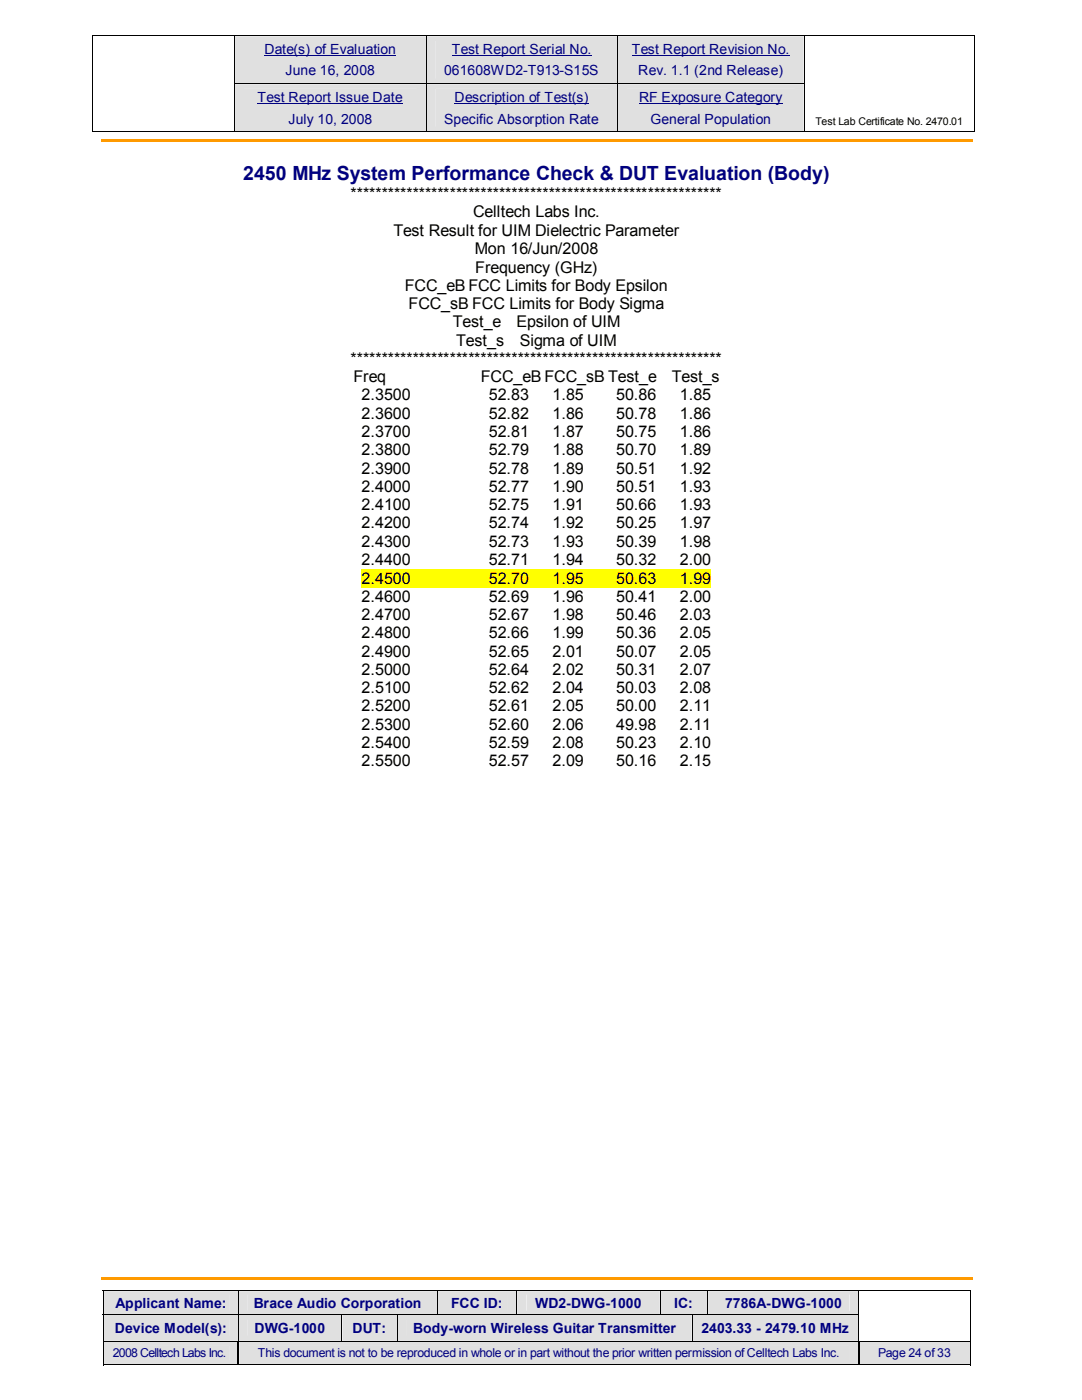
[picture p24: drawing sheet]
<svg xmlns="http://www.w3.org/2000/svg" width="216mm" height="279mm" viewBox="0 0 216 279" stroke-linecap="round" stroke-linejoin="round" font-family="sans-serif">
<defs><g id="words">
<text font-size="3.9" fill="#000080" x="48.5" y="35.9">2450 MHz System Performance Check &amp; DUT Evaluation (Body)</text>
<g font-size="3.2">
<text x="69.9" y="39.8">************************************************************</text>
<text x="78.5" y="47">Test Result for UIM Dielectric Parameter</text>
<text x="94.4" y="43.4">Celltech Labs Inc.</text>
<text x="94.7" y="50.7">Mon 16/Jun/2008</text>
<text x="80.8" y="58">FCC_eB FCC Limits for Body Epsilon</text>
<text x="94.8" y="54.4">Frequency (GHz)</text>
<text x="81.5" y="61.7">FCC_sB FCC Limits for Body Sigma</text>
<text x="90.3" y="65.3">Test_e</text>
<text x="103" y="65.3">Epsilon of UIM</text>
<text x="91" y="69">Test_s</text>
<text x="103.7" y="69">Sigma of UIM</text>
<text x="69.9" y="72.6">************************************************************</text>
<text x="70.5" y="76.2">Freq</text>
<text x="95.9" y="76.2">FCC_eB FCC_sB Test_e</text>
<text x="134" y="76.2">Test_s</text>
<text x="72.1" y="79.9">2.3500</text>
<text x="72.1" y="83.5">2.3600</text>
<text x="97.5" y="79.9">52.83</text>
<text x="97.5" y="83.5">52.82</text>
<text x="110.2" y="79.9">1.85</text>
<text x="110.2" y="83.5">1.86</text>
<text x="122.9" y="79.9">50.86</text>
<text x="122.9" y="83.5">50.78</text>
<text x="135.6" y="79.9">1.85</text>
<text x="135.6" y="83.5">1.86</text>
<text x="72.1" y="87.3">2.3700</text>
<text x="97.5" y="87.3">52.81</text>
<text x="110.2" y="87.3">1.87</text>
<text x="122.9" y="87.3">50.75</text>
<text x="135.6" y="87.3">1.86</text>
<text x="72.1" y="90.9">2.3800</text>
<text x="72.1" y="94.5">2.3900</text>
<text x="97.5" y="90.9">52.79</text>
<text x="97.5" y="94.5">52.78</text>
<text x="110.2" y="90.9">1.88</text>
<text x="110.2" y="94.5">1.89</text>
<text x="122.9" y="90.9">50.70</text>
<text x="122.9" y="94.5">50.51</text>
<text x="135.6" y="90.9">1.89</text>
<text x="135.6" y="94.5">1.92</text>
<text x="72.1" y="98.2">2.4000</text>
<text x="72.1" y="101.8">2.4100</text>
<text x="97.5" y="98.2">52.77</text>
<text x="97.5" y="101.8">52.75</text>
<text x="110.2" y="98.2">1.90</text>
<text x="110.2" y="101.8">1.91</text>
<text x="122.9" y="98.2">50.51</text>
<text x="122.9" y="101.8">50.66</text>
<text x="135.6" y="98.2">1.93</text>
<text x="135.6" y="101.8">1.93</text>
<text x="72.1" y="105.5">2.4200</text>
<text x="97.5" y="105.5">52.74</text>
<text x="110.2" y="105.5">1.92</text>
<text x="122.9" y="105.5">50.25</text>
<text x="135.6" y="105.5">1.97</text>
<text x="72.1" y="109.1">2.4300</text>
<text x="72.1" y="112.7">2.4400</text>
<text x="97.5" y="109.1">52.73</text>
<text x="97.5" y="112.7">52.71</text>
<text x="110.2" y="109.1">1.93</text>
<text x="110.2" y="112.7">1.94</text>
<text x="122.9" y="109.1">50.39</text>
<text x="122.9" y="112.7">50.32</text>
<text x="135.6" y="109.1">1.98</text>
<text x="135.6" y="112.7">2.00</text>
<text x="72.1" y="116.5">2.4500</text>
<text x="97.5" y="116.5">52.70</text>
<text x="110.2" y="116.5">1.95</text>
<text x="122.9" y="116.5">50.63</text>
<text x="135.6" y="116.5">1.99</text>
<text x="72.1" y="120.1">2.4600</text>
<text x="72.1" y="123.7">2.4700</text>
<text x="97.5" y="120.1">52.69</text>
<text x="97.5" y="123.7">52.67</text>
<text x="110.2" y="120.1">1.96</text>
<text x="110.2" y="123.7">1.98</text>
<text x="122.9" y="120.1">50.41</text>
<text x="122.9" y="123.7">50.46</text>
<text x="135.6" y="120.1">2.00</text>
<text x="135.6" y="123.7">2.03</text>
<text x="72.1" y="127.4">2.4800</text>
<text x="72.1" y="131">2.4900</text>
<text x="97.5" y="127.4">52.66</text>
<text x="97.5" y="131">52.65</text>
<text x="110.2" y="127.4">1.99</text>
<text x="110.2" y="131">2.01</text>
<text x="122.9" y="127.4">50.36</text>
<text x="122.9" y="131">50.07</text>
<text x="135.6" y="127.4">2.05</text>
<text x="135.6" y="131">2.05</text>
<text x="72.1" y="134.7">2.5000</text>
<text x="97.5" y="134.7">52.64</text>
<text x="110.2" y="134.7">2.02</text>
<text x="122.9" y="134.7">50.31</text>
<text x="135.6" y="134.7">2.07</text>
<text x="72.1" y="138.3">2.5100</text>
<text x="72.1" y="141.9">2.5200</text>
<text x="97.5" y="138.3">52.62</text>
<text x="97.5" y="141.9">52.61</text>
<text x="110.2" y="138.3">2.04</text>
<text x="110.2" y="141.9">2.05</text>
<text x="122.9" y="138.3">50.03</text>
<text x="122.9" y="141.9">50.00</text>
<text x="135.6" y="138.3">2.08</text>
<text x="135.6" y="141.9">2.11</text>
<text x="72.1" y="145.7">2.5300</text>
<text x="72.1" y="149.3">2.5400</text>
<text x="97.5" y="145.7">52.60</text>
<text x="97.5" y="149.3">52.59</text>
<text x="110.2" y="145.7">2.06</text>
<text x="110.2" y="149.3">2.08</text>
<text x="122.9" y="145.7">49.98</text>
<text x="122.9" y="149.3">50.23</text>
<text x="135.6" y="145.7">2.11</text>
<text x="135.6" y="149.3">2.10</text>
<text x="72.1" y="153">2.5500</text>
<text x="97.5" y="153">52.57</text>
<text x="110.2" y="153">2.09</text>
<text x="122.9" y="153">50.16</text>
<text x="135.6" y="153">2.15</text>
</g>
<g font-size="2.8" fill="#000080">
<text x="52.7" y="10.8">Date(s) of Evaluation</text>
<text x="90.2" y="10.8">Test Report Serial No.</text>
<text x="126.1" y="10.8">Test Report Revision No.</text>
<text x="57" y="15">June 16, 2008</text>
<text x="88.6" y="15">061608WD2-T913-S15S</text>
<text x="127.3" y="15">Rev. 1.1 (2nd Release)</text>
<text x="51.4" y="20.4">Test Report Issue Date</text>
<text x="90.7" y="20.4">Description of Test(s)</text>
<text x="127.5" y="20.4">RF Exposure Category</text>
<text x="57.6" y="24.7">July 10, 2008</text>
<text x="88.6" y="24.7">Specific Absorption Rate</text>
<text x="129.8" y="24.7">General Population</text>
<text x="23" y="261">Applicant Name:</text>
<text x="50.6" y="261">Brace Audio Corporation</text>
<text x="90" y="261">FCC ID:</text>
<text x="106.8" y="261">WD2-DWG-1000</text>
<text x="134.5" y="261">IC:</text>
<text x="144.7" y="261">7786A-DWG-1000</text>
<text x="22.9" y="266">Device Model(s):</text>
<text x="50.8" y="266">DWG-1000</text>
<text x="70.4" y="266">DUT:</text>
<text x="82.5" y="266">Body-worn Wireless Guitar Transmitter</text>
<text x="140" y="266">2403.33 - 2479.10 MHz</text>
</g>
<g font-size="2.5" fill="#000080">
<text x="22.5" y="270.9">2008 Celltech Labs Inc.</text>
<text x="51.5" y="270.9">This document is not to be reproduced in whole or in part without the prior written permission of Celltech Labs Inc.</text>
<text x="175.3" y="270.9">Page 24 of 33</text>
</g>
<text font-size="2.1" x="162.7" y="25">Test Lab Certificate No. 2470.01</text>
</g></defs>
<g fill="#ff9a00">
<path d="M20.1 27.8h174v.5h-174z"/>
<path d="M20.1 255h174v.5h-174z"/>
</g>
<g fill="#e0e0e0">
<path d="M20.7 257.7h26.8v4.6h-26.8z"/>
<path d="M22.5 258.4h23.2v3.2h-23.2z"/>
<path d="M47.7 257.7h39.5v4.6h-39.5z"/>
<path d="M49.4 258.4h35.9v3.2h-35.9z"/>
<path d="M87.4 257.7h15.6v4.6h-15.6z"/>
<path d="M89.2 258.4h12v3.2h-12z"/>
<path d="M103.2 257.7h28.5v4.6h-28.5z"/>
<path d="M105.1 258.4h24.7v3.2h-24.7z"/>
<path d="M131.8 257.7h9.3v4.6h-9.3z"/>
<path d="M133.6 258.4h5.7v3.2h-5.7z"/>
<path d="M141.3 257.7h30v4.6h-30z"/>
<path d="M143.2 258.4h26.3v3.2h-26.3z"/>
</g>
<path d="M20.5 257.5h.2v.2h-.2zM193.5 257.5h.2v.2h-.2z" fill="#000"/>
<path d="M20.5 257.6h173.2M20.6 257.7v4.6M47.6 257.7v4.6M87.3 257.7v4.6M103.1 257.7v4.6M131.7 257.7v4.6M141.2 257.7v4.6M171.4 257.7v4.6M193.6 257.7v4.6" fill="none" stroke="#000" stroke-width=".2"/>
<g fill="#e0e0e0">
<path d="M20.7 262.4h26.8v5.2h-26.8z"/>
<path d="M22.5 263.4h23.2v3.2h-23.2z"/>
<path d="M47.7 262.4h20.5v5.2h-20.5z"/>
<path d="M49.4 263.4h16.9v3.2h-16.9z"/>
<path d="M68.3 262.4h10.9v5.2h-10.9z"/>
<path d="M70.1 263.4h7.3v3.2h-7.3z"/>
<path d="M79.4 262.4h58.6v5.2h-58.6z"/>
<path d="M81.2 263.4h54.9v3.2h-54.9z"/>
<path d="M138.2 262.4h33.1v5.2h-33.1z"/>
<path d="M140 263.4h29.5v3.2h-29.5z"/>
</g>
<path d="M20.5 262.3h150.8M20.6 262.4v5.2M47.6 262.4v5.2M68.2 262.4v5.2M79.3 262.4v5.2M138.1 262.4v5.2M171.4 262.4v5.2M193.6 262.4v5.2" fill="none" stroke="#000" stroke-width=".2"/>
<path d="M171.3 262.3h.1v.1h-.1zM193.5 262.3h.2v.1h-.2z" fill="#000"/>
<g fill="#e0e0e0">
<path d="M20.7 267.8h26.7v4.5h-26.7z"/>
<path d="M22.5 268.6h23.2v2.9h-23.2z"/>
<path d="M47.8 267.8h123.4v4.5h-123.4z"/>
<path d="M49.4 268.6h120v2.9h-120z"/>
<path d="M171.5 267.8h22v4.5h-22z"/>
<path d="M173.3 268.6h18.4v2.9h-18.4z"/>
</g>
<path d="M20.5 267.7h173.2M20.5 272.4h173M20.6 267.8v4.7M193.6 267.8v4.7" fill="none" stroke="#000" stroke-width=".2"/>
<path d="M47.6 267.8v4.5M171.4 267.8v4.5" fill="none" stroke="#000" stroke-width=".34"/>
<path d="M193.5 272.3h.2v.2h-.2z" fill="#000"/>
<g fill="#e0e0e0">
<path d="M46.9 7.2h38.1v9.4h-38.1z"/>
<path d="M48.7 8.2h34.4v3.2h-34.4z"/>
</g>
<path d="M52.7 11.1h26.3" fill="none" stroke="#000080" stroke-width=".2"/>
<g fill="#e0e0e0">
<path d="M48.7 11.4h34.4v4.3h-34.4z"/>
<path d="M85.2 7.2h37.9v9.4h-37.9z"/>
<path d="M87 8.2h34.2v3.2h-34.2z"/>
</g>
<path d="M90.2 11.1h27.8" fill="none" stroke="#000080" stroke-width=".2"/>
<g fill="#e0e0e0">
<path d="M87 11.4h34.2v4.3h-34.2z"/>
<path d="M123.3 7.2h37.1v9.4h-37.1z"/>
<path d="M125.1 8.2h33.5v3.2h-33.5z"/>
</g>
<path d="M126.1 11.1h31.4" fill="none" stroke="#000080" stroke-width=".2"/>
<path d="M125.1 11.4h33.5v4.3h-33.5z" fill="#e0e0e0"/>
<path d="M18.5 7.1h.1v.1h-.1zM194.3 7.1h.2v.1h-.2z" fill="#000"/>
<path d="M18.5 7.2h176M18.5 7.2v9.4M46.8 7.2v9.4M85.1 7.2v9.4M123.2 7.2v9.4M160.4 7.2v9.4M194.4 7.2v9.4" fill="none" stroke="#000" stroke-width=".2"/>
<g fill="#e0e0e0">
<path d="M46.9 16.8h38.1v9.4h-38.1z"/>
<path d="M48.7 17.7h34.4v3.3h-34.4z"/>
</g>
<path d="M51.4 20.7h28.9" fill="none" stroke="#000080" stroke-width=".2"/>
<g fill="#e0e0e0">
<path d="M48.7 21h34.4v4.3h-34.4z"/>
<path d="M85.2 16.8h37.9v9.4h-37.9z"/>
<path d="M87 17.7h34.2v3.3h-34.2z"/>
</g>
<path d="M90.7 20.7h26.7" fill="none" stroke="#000080" stroke-width=".2"/>
<g fill="#e0e0e0">
<path d="M87 21h34.2v4.3h-34.2z"/>
<path d="M123.3 16.8h37.1v9.4h-37.1z"/>
<path d="M125.1 17.7h33.5v3.3h-33.5z"/>
</g>
<path d="M127.5 20.7h28.6" fill="none" stroke="#000080" stroke-width=".2"/>
<path d="M125.1 21h33.5v4.3h-33.5z" fill="#e0e0e0"/>
<path d="M18.5 16.6h.1v.2h-.1zM194.3 16.6h.2v.2h-.2zM194.3 26.2h.2v.2h-.2z" fill="#000"/>
<path d="M18.5 16.8v9.6M46.7 16.7h113.8M46.8 16.8v9.6M85.1 16.8v9.6M123.2 16.8v9.6M160.4 16.8v9.6M194.4 16.8v9.6M18.5 26.3h28.2M46.9 26.3h38.1M85.2 26.3h37.9M123.3 26.3h37.1M160.5 26.3h33.8" fill="none" stroke="#000" stroke-width=".2"/>
<path d="M72.1 113.6h69.8v3.6h-69.8z" fill="#ff0"/>
<use href="#words"/>
</svg>
